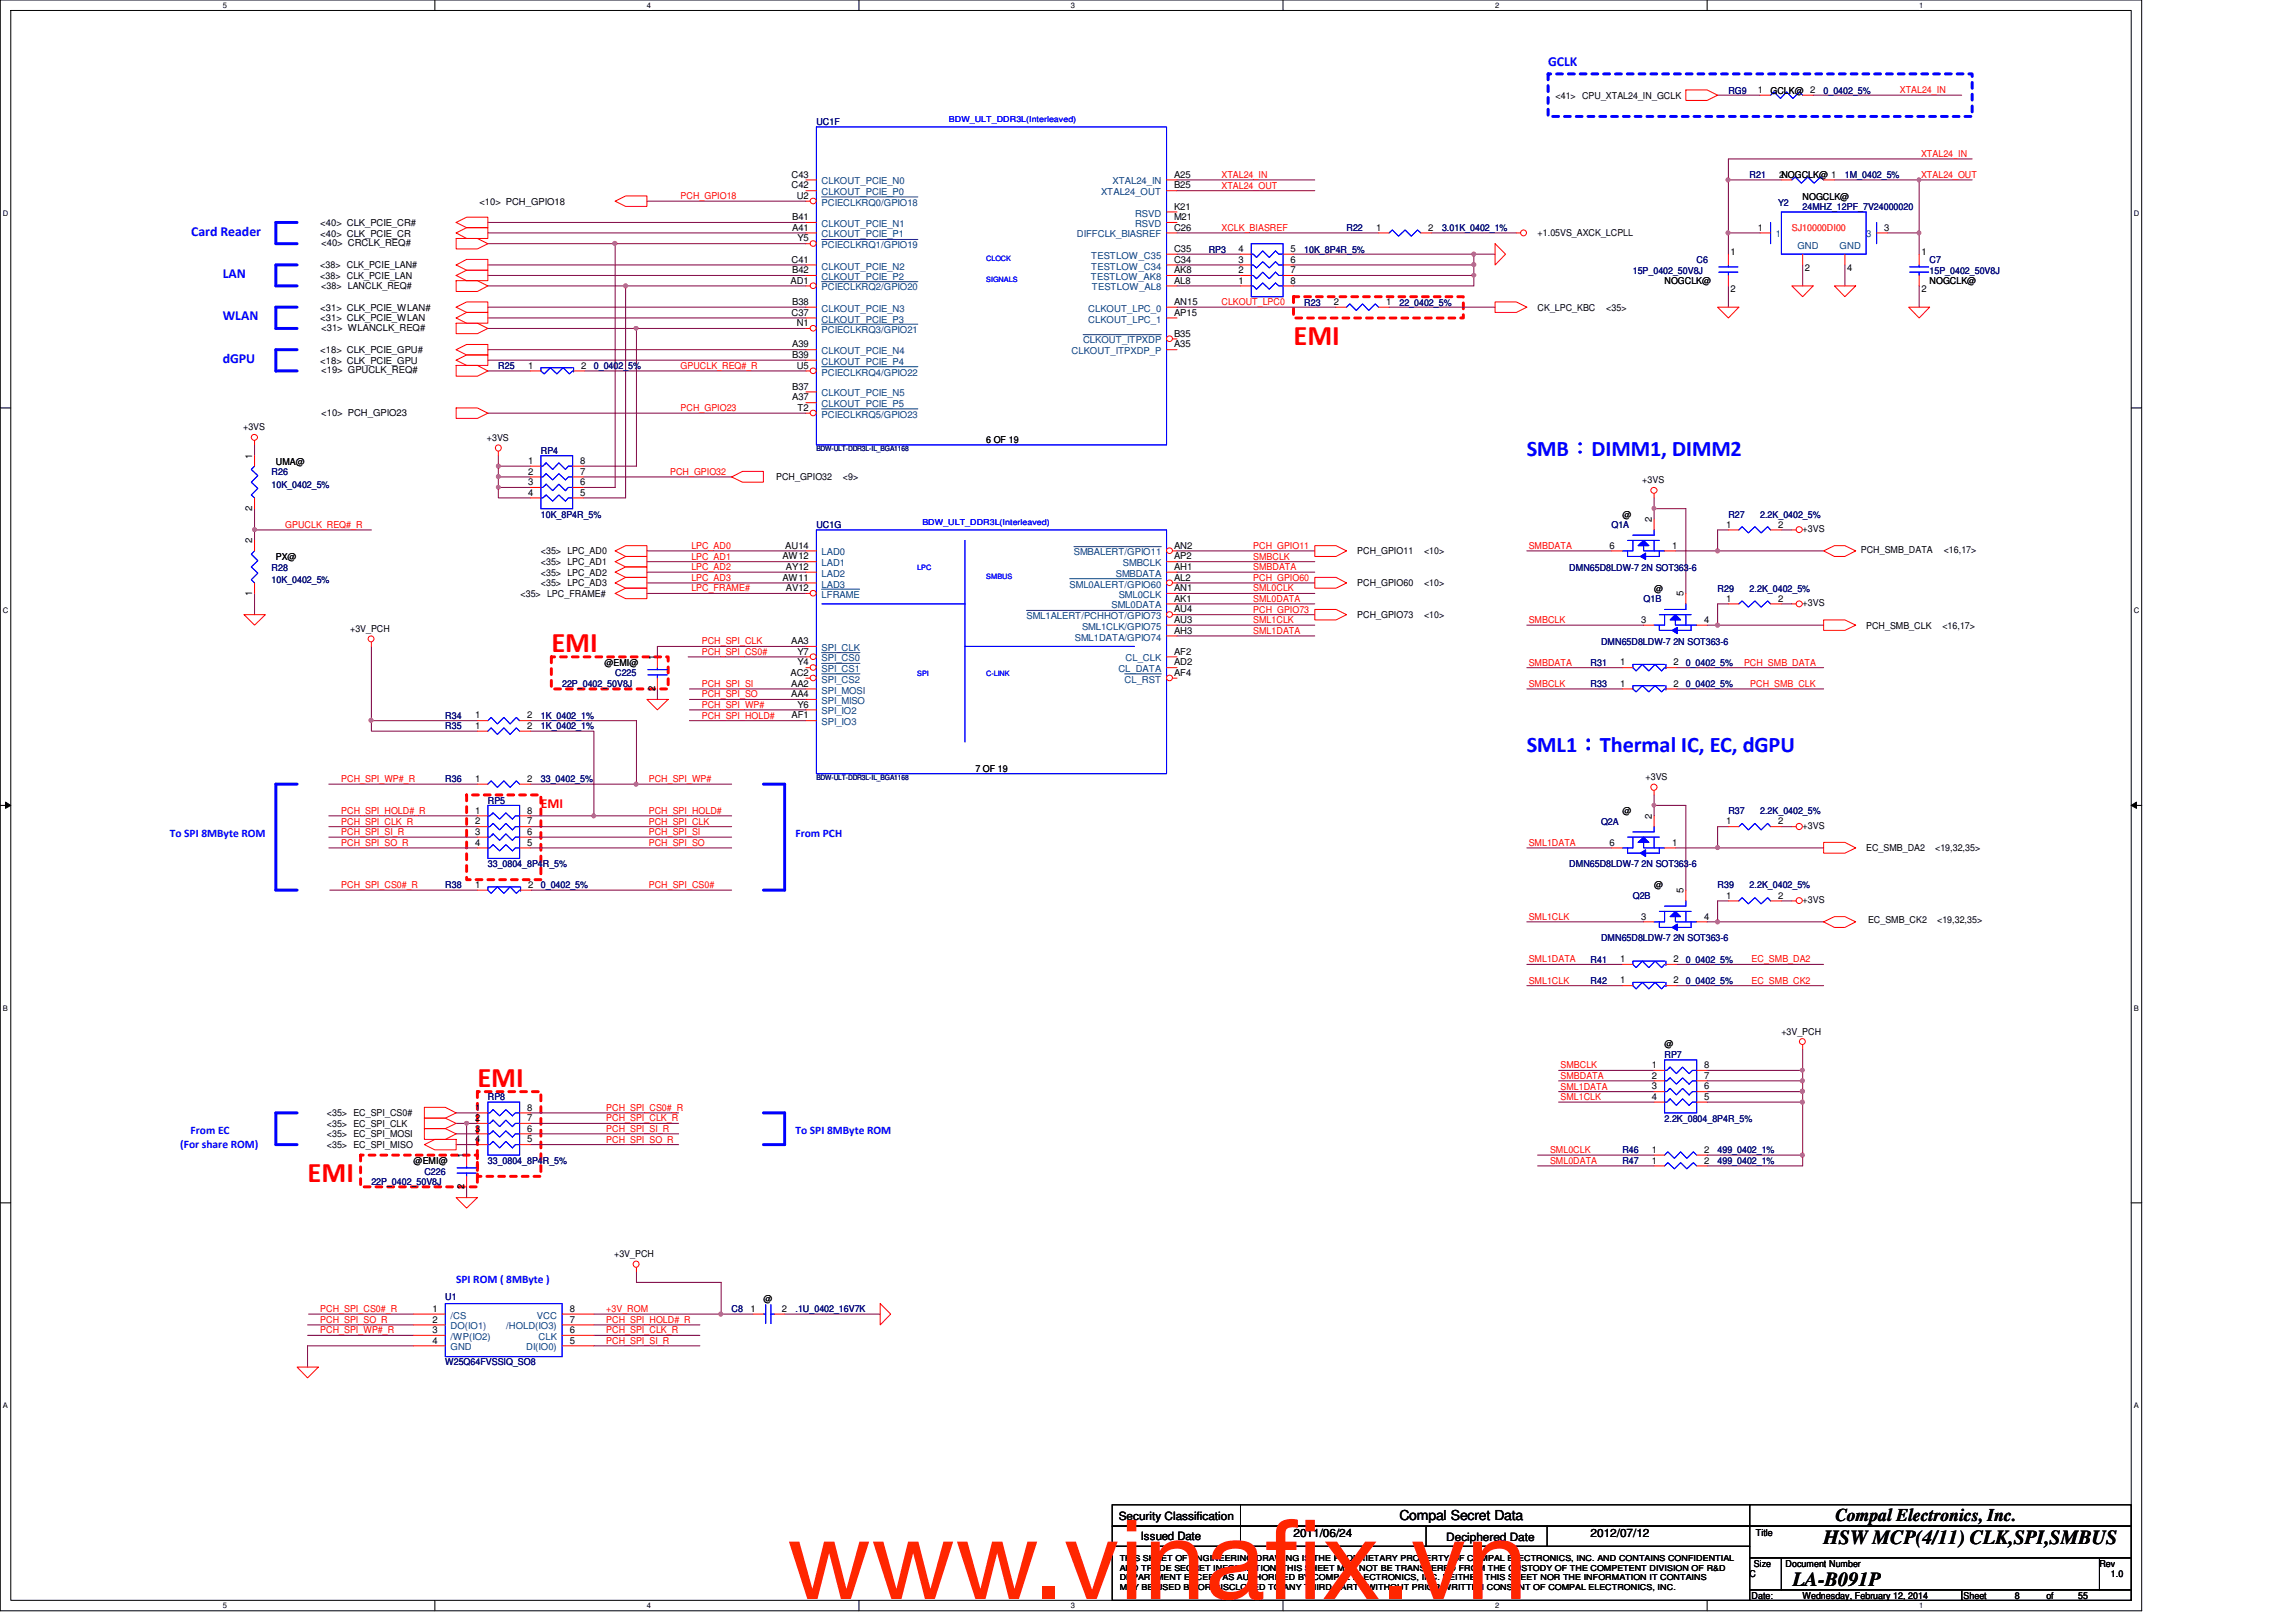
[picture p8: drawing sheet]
<svg xmlns="http://www.w3.org/2000/svg" width="297mm" height="210mm" viewBox="0 0 297 210" stroke-linecap="round" stroke-linejoin="round" font-family="sans-serif">
<defs><g id="words">
<g font-size="14.1" fill="#ff2600">
<text x="101.8" y="206.9">www.vinaf</text>
<text x="163.7" y="206.9">ix.vn</text>
</g>
<g font-size="3.7" fill="#f00">
<text x="167.3" y="44.7">EMI</text>
<text x="71.3" y="84.4">EMI</text>
<text x="61.8" y="140.7">EMI</text>
<text x="39.8" y="153">EMI</text>
</g>
<g font-size="2.9" fill="#00f">
<text x="197.5" y="59">SMB：DIMM1, DIMM2</text>
<text x="197.5" y="97.4">SML1：Thermal IC, EC, dGPU</text>
</g>
<g font-size="2.6">
<text x="235.9" y="199.8">HSW MCP(4/11) CLK,SPI,SMBUS</text>
<text x="231.9" y="205.3">LA-B091P</text>
</g>
<text font-size="2.3" x="237.4" y="196.9">Compal Electronics, Inc.</text>
<g font-size="1.8" fill="#00f">
<text x="200.3" y="8.6">GCLK</text>
<text x="24.7" y="30.5">Card Reader</text>
<text x="28.8" y="36">LAN</text>
<text x="28.8" y="41.4">WLAN</text>
<text x="28.8" y="46.9">dGPU</text>
</g>
<text font-size="1.8" fill="#f00" x="70" y="104.6">EMI</text>
<text font-size="1.8" x="181.1" y="196.8">Compal Secret Data</text>
<g font-size="1.5" fill="#00f">
<text x="22" y="108.4">To SPI 8MByte ROM</text>
<text x="102.9" y="108.4">From PCH</text>
<text x="23.3" y="148.5">(For share ROM)</text>
<text x="24.7" y="146.8">From EC</text>
<text x="102.9" y="146.8">To SPI 8MByte ROM</text>
<text x="59" y="166">SPI ROM ( 8MByte )</text>
</g>
<g font-size="1.5">
<text x="144.7" y="196.6">Security Classification</text>
<text x="147.6" y="199.3">Issued Date</text>
<text x="167.3" y="198.8">2011/06/24</text>
<text x="187.1" y="199.4">Deciphered Date</text>
<text x="205.8" y="198.8">2012/07/12</text>
</g>
<g font-size="1.2" fill="#000080">
<text x="105.6" y="16.2">UC1F</text>
<text x="223.6" y="12.1">RG9</text>
<text x="235.9" y="12.1">0_0402_5%</text>
<text x="226.4" y="23.1">R21</text>
<text x="238.7" y="23.1">1M_0402_5%</text>
<text x="174.2" y="29.9">R22</text>
<text x="186.6" y="29.9">3.01K_0402_1%</text>
<text x="230" y="26.6">Y2</text>
<text x="233.2" y="27.2">24MHZ_12PF_7V24000020</text>
<text x="156.4" y="32.7">RP3</text>
<text x="168.7" y="32.7">10K_8P4R_5%</text>
<text x="211.2" y="35.4">15P_0402_50V8J</text>
<text x="219.5" y="34">C6</text>
<text x="249.6" y="34">C7</text>
<text x="249.6" y="35.4">15P_0402_50V8J</text>
<text x="168.7" y="39.5">R23</text>
<text x="181.1" y="39.5">22_0402_5%</text>
<text x="64.5" y="47.8">R25</text>
<text x="76.8" y="47.8">0_0402_5%</text>
<text x="70" y="58.7">RP4</text>
<text x="35.1" y="61.5">R26</text>
<text x="35.1" y="63.1">10K_0402_5%</text>
<text x="70" y="67">10K_8P4R_5%</text>
<text x="105.6" y="68.3">UC1G</text>
<text x="208.5" y="68.3">Q1A</text>
<text x="223.6" y="67">R27</text>
<text x="227.7" y="67">2.2K_0402_5%</text>
<text x="35.1" y="73.8">R28</text>
<text x="35.1" y="75.5">10K_0402_5%</text>
<text x="203" y="73.8">DMN65D8LDW-7 2N SOT363-6</text>
<text x="212.6" y="77.9">Q1B</text>
<text x="222.2" y="76.6">R29</text>
<text x="226.4" y="76.6">2.2K_0402_5%</text>
<text x="207.1" y="83.4">DMN65D8LDW-7 2N SOT363-6</text>
<text x="72.7" y="88.9">22P_0402_50V8J</text>
<text x="79.6" y="87.5">C225</text>
<text x="205.8" y="86.1">R31</text>
<text x="205.8" y="88.9">R33</text>
<text x="218.1" y="86.1">0_0402_5%</text>
<text x="218.1" y="88.9">0_0402_5%</text>
<text x="57.6" y="93">R34</text>
<text x="57.6" y="94.4">R35</text>
<text x="70" y="93">1K_0402_1%</text>
<text x="70" y="94.4">1K_0402_1%</text>
<text x="57.6" y="101.3">R36</text>
<text x="70" y="101.3">33_0402_5%</text>
<text x="63.1" y="104">RP5</text>
<text x="207.1" y="106.7">Q2A</text>
<text x="223.6" y="105.4">R37</text>
<text x="227.7" y="105.4">2.2K_0402_5%</text>
<text x="63.1" y="112.2">33_0804_8P4R_5%</text>
<text x="203" y="112.2">DMN65D8LDW-7 2N SOT363-6</text>
<text x="57.6" y="115">R38</text>
<text x="70" y="115">0_0402_5%</text>
<text x="211.2" y="116.3">Q2B</text>
<text x="222.2" y="115">R39</text>
<text x="226.4" y="115">2.2K_0402_5%</text>
<text x="205.8" y="124.6">R41</text>
<text x="207.1" y="121.8">DMN65D8LDW-7 2N SOT363-6</text>
<text x="218.1" y="124.6">0_0402_5%</text>
<text x="205.8" y="127.3">R42</text>
<text x="218.1" y="127.3">0_0402_5%</text>
<text x="215.3" y="136.9">RP7</text>
<text x="63.1" y="142.4">RP8</text>
<text x="209.9" y="149.3">R46</text>
<text x="215.3" y="145.2">2.2K_0804_8P4R_5%</text>
<text x="222.2" y="149.3">499_0402_1%</text>
<text x="48" y="153.4">22P_0402_50V8J</text>
<text x="54.9" y="152">C226</text>
<text x="63.1" y="150.6">33_0804_8P4R_5%</text>
<text x="209.9" y="150.6">R47</text>
<text x="222.2" y="150.6">499_0402_1%</text>
<text x="57.6" y="168.2">U1</text>
<text x="94.7" y="169.8">C8</text>
<text x="102.9" y="169.8">.1U_0402_16V7K</text>
<text x="57.6" y="176.7">W25Q64FVSSIQ_SO8</text>
</g>
<g font-size="1.2">
<text x="201.2" y="12.8">&lt;41&gt; CPU_XTAL24_IN_GCLK</text>
<text x="227.4" y="12">1</text>
<text x="229.1" y="12.1">GCLK@ 2</text>
<text x="102.4" y="23">C43</text>
<text x="151.9" y="23">A25</text>
<text x="230.2" y="23">2NOGCLK@ 1</text>
<text x="41.4" y="29.3">&lt;40&gt; CLK_PCIE_CR#</text>
<text x="62" y="26.5">&lt;10&gt; PCH_GPIO18</text>
<text x="102.4" y="24.4">C42</text>
<text x="102.5" y="28.5">B41</text>
<text x="102.5" y="29.8">A41</text>
<text x="103.1" y="25.7">U2</text>
<text x="151.9" y="27.1">K21</text>
<text x="151.9" y="28.5">M21</text>
<text x="151.9" y="24.4">B25</text>
<text x="151.9" y="29.8">C26</text>
<text x="178.1" y="29.8">1</text>
<text x="184.8" y="29.8">2</text>
<text x="227.4" y="29.8">1</text>
<text x="233.2" y="25.8">NOGCLK@</text>
<text x="243.8" y="29.8">3</text>
<text x="41.4" y="30.6">&lt;40&gt; CLK_PCIE_CR</text>
<text x="41.4" y="34.7">&lt;38&gt; CLK_PCIE_LAN#</text>
<text x="41.6" y="31.8">&lt;40&gt; CRCLK_REQ#</text>
<text x="102.4" y="34">C41</text>
<text x="102.5" y="35.3">B42</text>
<text x="103.2" y="31.2">Y5</text>
<text x="151.9" y="32.6">C35</text>
<text x="151.9" y="34">C34</text>
<text x="151.9" y="35.3">AK8</text>
<text x="160.2" y="35.3">2</text>
<text x="160.2" y="34">3</text>
<text x="160.2" y="32.6">4</text>
<text x="167" y="35.3">7</text>
<text x="167" y="34">6</text>
<text x="167" y="32.6">5</text>
<text x="198.9" y="30.5">+1.05VS_AXCK_LCPLL</text>
<text x="223.9" y="33.1">1</text>
<text x="233.5" y="35">2</text>
<text x="239" y="35">4</text>
<text x="248.6" y="33.1">1</text>
<text x="41.4" y="41.6">&lt;31&gt; CLK_PCIE_WLAN</text>
<text x="41.4" y="40.2">&lt;31&gt; CLK_PCIE_WLAN#</text>
<text x="41.4" y="36.1">&lt;38&gt; CLK_PCIE_LAN</text>
<text x="41.6" y="37.3">&lt;38&gt; LANCLK_REQ#</text>
<text x="102.3" y="36.7">AD1</text>
<text x="102.4" y="40.9">C37</text>
<text x="102.5" y="39.5">B38</text>
<text x="151.9" y="36.7">AL8</text>
<text x="151.9" y="39.5">AN15</text>
<text x="151.9" y="40.9">AP15</text>
<text x="160.2" y="36.7">1</text>
<text x="167" y="36.7">8</text>
<text x="172.5" y="39.5">2</text>
<text x="179.3" y="39.5">1</text>
<text x="198.9" y="40.2">CK_LPC_KBC</text>
<text x="207.8" y="40.2">&lt;35&gt;</text>
<text x="215.3" y="36.8">NOGCLK@</text>
<text x="223.9" y="37.8">2</text>
<text x="248.6" y="37.8">2</text>
<text x="249.6" y="36.8">NOGCLK@</text>
<text x="41.4" y="45.7">&lt;18&gt; CLK_PCIE_GPU#</text>
<text x="41.4" y="47.1">&lt;18&gt; CLK_PCIE_GPU</text>
<text x="41.6" y="42.8">&lt;31&gt; WLANCLK_REQ#</text>
<text x="68.3" y="47.7">1</text>
<text x="75.2" y="47.7">2</text>
<text x="102.5" y="46.3">B39</text>
<text x="102.5" y="45">A39</text>
<text x="103.1" y="47.7">U5</text>
<text x="103.1" y="42.2">N1</text>
<text x="151.9" y="43.6">B35</text>
<text x="151.9" y="45">A35</text>
<text x="41.6" y="48.3">&lt;19&gt; GPUCLK_REQ#</text>
<text x="41.6" y="53.8">&lt;10&gt; PCH_GPIO23</text>
<text x="102.5" y="51.8">A37</text>
<text x="102.5" y="50.4">B37</text>
<text x="103.2" y="53.2">T2</text>
<text x="31.5" y="55.7">+3VS</text>
<text x="32.6" y="59.4" transform="rotate(-90 32.6 59.4)">1</text>
<text x="63" y="57.1">+3VS</text>
<text x="127.6" y="57.4">6 OF 19</text>
<text x="35.7" y="60.1">UMA@</text>
<text x="68.3" y="60">1</text>
<text x="68.3" y="61.4">2</text>
<text x="68.3" y="62.8">3</text>
<text x="68.3" y="64.1">4</text>
<text x="75.1" y="60">8</text>
<text x="75.1" y="61.4">7</text>
<text x="75.1" y="62.8">6</text>
<text x="75.1" y="64.1">5</text>
<text x="100.4" y="62.1">PCH_GPIO32</text>
<text x="109" y="62.1">&lt;9&gt;</text>
<text x="212.5" y="62.6">+3VS</text>
<text x="32.6" y="70.3" transform="rotate(-90 32.6 70.3)">2</text>
<text x="32.6" y="66.1" transform="rotate(-90 32.6 66.1)">2</text>
<text x="70" y="71.8">&lt;35&gt; LPC_AD0</text>
<text x="101.6" y="71">AU14</text>
<text x="151.9" y="71">AN2</text>
<text x="175.6" y="71.8">PCH_GPIO11</text>
<text x="184.2" y="71.8">&lt;10&gt;</text>
<text x="208.2" y="71">6</text>
<text x="209.9" y="67">@</text>
<text x="213.7" y="67.6" transform="rotate(-90 213.7 67.6)">2</text>
<text x="216.3" y="71">1</text>
<text x="223.3" y="68.3">1</text>
<text x="230" y="68.3">2</text>
<text x="233.2" y="68.9">+3VS</text>
<text x="240.7" y="71.6">PCH_SMB_DATA</text>
<text x="251.5" y="71.6">&lt;16,17&gt;</text>
<text x="32.6" y="77.1" transform="rotate(-90 32.6 77.1)">1</text>
<text x="35.7" y="72.4">PX@</text>
<text x="67.3" y="77.3">&lt;35&gt; LPC_FRAME#</text>
<text x="70" y="73.2">&lt;35&gt; LPC_AD1</text>
<text x="70" y="74.5">&lt;35&gt; LPC_AD2</text>
<text x="70" y="75.9">&lt;35&gt; LPC_AD3</text>
<text x="101.2" y="75.1">AW11</text>
<text x="101.2" y="72.4">AW12</text>
<text x="101.7" y="73.7">AY12</text>
<text x="101.7" y="76.5">AV12</text>
<text x="151.9" y="75.1">AL2</text>
<text x="151.9" y="77.9">AK1</text>
<text x="151.9" y="73.7">AH1</text>
<text x="151.9" y="76.5">AN1</text>
<text x="151.9" y="72.4">AP2</text>
<text x="175.6" y="75.9">PCH_GPIO60</text>
<text x="184.2" y="75.9">&lt;10&gt;</text>
<text x="214" y="76.6">@</text>
<text x="217.8" y="77.2" transform="rotate(-90 217.8 77.2)">5</text>
<text x="223.3" y="77.9">1</text>
<text x="230" y="77.9">2</text>
<text x="45.3" y="81.8">+3V_PCH</text>
<text x="102.4" y="83.4">AA3</text>
<text x="151.9" y="79.2">AU4</text>
<text x="151.9" y="80.6">AU3</text>
<text x="151.9" y="82">AH3</text>
<text x="175.6" y="80">PCH_GPIO73</text>
<text x="184.2" y="80">&lt;10&gt;</text>
<text x="212.3" y="80.6">3</text>
<text x="220.5" y="80.6">4</text>
<text x="233.2" y="78.5">+3VS</text>
<text x="241.4" y="81.4">PCH_SMB_CLK</text>
<text x="251.3" y="81.4">&lt;16,17&gt;</text>
<text x="78.2" y="86.1">@EMI@</text>
<text x="84.7" y="89.4" transform="rotate(-90 84.7 89.4)">2</text>
<text x="84.7" y="85.4" transform="rotate(-90 84.7 85.4)">1</text>
<text x="102.3" y="87.5">AC2</text>
<text x="102.4" y="88.9">AA2</text>
<text x="103.2" y="86.1">Y4</text>
<text x="103.2" y="84.7">Y7</text>
<text x="151.9" y="87.5">AF4</text>
<text x="151.9" y="84.7">AF2</text>
<text x="151.9" y="86.1">AD2</text>
<text x="209.6" y="86.1">1</text>
<text x="209.6" y="88.9">1</text>
<text x="216.5" y="86.1">2</text>
<text x="216.5" y="88.9">2</text>
<text x="61.5" y="93">1</text>
<text x="61.5" y="94.3">1</text>
<text x="68.2" y="93">2</text>
<text x="68.2" y="94.3">2</text>
<text x="102.4" y="90.2">AA4</text>
<text x="102.4" y="93">AF1</text>
<text x="103.2" y="91.6">Y6</text>
<text x="61.5" y="101.2">1</text>
<text x="68.2" y="101.2">2</text>
<text x="126.2" y="99.9">7 OF 19</text>
<text x="212.9" y="101">+3VS</text>
<text x="61.5" y="105.3">1</text>
<text x="61.5" y="106.7">2</text>
<text x="68.2" y="105.3">8</text>
<text x="68.2" y="106.7">7</text>
<text x="209.9" y="105.4">@</text>
<text x="213.7" y="106" transform="rotate(-90 213.7 106)">2</text>
<text x="223.3" y="106.7">1</text>
<text x="230" y="106.7">2</text>
<text x="233.2" y="107.3">+3VS</text>
<text x="61.5" y="108">3</text>
<text x="61.5" y="109.4">4</text>
<text x="68.2" y="108">6</text>
<text x="68.2" y="109.4">5</text>
<text x="208.2" y="109.4">6</text>
<text x="216.3" y="109.4">1</text>
<text x="241.4" y="110.2">EC_SMB_DA2</text>
<text x="250.4" y="110.2">&lt;19,32,35&gt;</text>
<text x="61.5" y="114.9">1</text>
<text x="68.3" y="114.9">2</text>
<text x="212.3" y="119">3</text>
<text x="214" y="115">@</text>
<text x="217.8" y="115.6" transform="rotate(-90 217.8 115.6)">5</text>
<text x="220.5" y="119">4</text>
<text x="223.3" y="116.3">1</text>
<text x="230" y="116.3">2</text>
<text x="233.2" y="116.9">+3VS</text>
<text x="241.7" y="119.5">EC_SMB_CK2</text>
<text x="250.6" y="119.5">&lt;19,32,35&gt;</text>
<text x="209.6" y="124.5">1</text>
<text x="216.5" y="124.5">2</text>
<text x="209.6" y="127.3">1</text>
<text x="216.5" y="127.3">2</text>
<text x="215.3" y="135.6">@</text>
<text x="230.5" y="133.9">+3V_PCH</text>
<text x="61.5" y="143.7">1</text>
<text x="68.2" y="143.7">8</text>
<text x="213.7" y="138.2">1</text>
<text x="213.7" y="139.6">2</text>
<text x="213.7" y="141">3</text>
<text x="213.7" y="142.3">4</text>
<text x="220.5" y="138.2">8</text>
<text x="220.5" y="139.6">7</text>
<text x="220.5" y="141">6</text>
<text x="220.5" y="142.3">5</text>
<text x="42.3" y="144.4">&lt;35&gt; EC_SPI_CS0#</text>
<text x="42.3" y="145.8">&lt;35&gt; EC_SPI_CLK</text>
<text x="42.3" y="147.2">&lt;35&gt; EC_SPI_MOSI</text>
<text x="42.3" y="148.6">&lt;35&gt; EC_SPI_MISO</text>
<text x="60.1" y="149.9" transform="rotate(-90 60.1 149.9)">1</text>
<text x="61.5" y="145.1">2</text>
<text x="61.5" y="146.4">3</text>
<text x="61.5" y="147.8">4</text>
<text x="68.2" y="145.1">7</text>
<text x="68.2" y="146.4">6</text>
<text x="68.2" y="147.8">5</text>
<text x="213.7" y="149.2">1</text>
<text x="220.5" y="149.2">2</text>
<text x="53.5" y="150.6">@EMI@</text>
<text x="60.1" y="153.9" transform="rotate(-90 60.1 153.9)">2</text>
<text x="213.7" y="150.6">1</text>
<text x="220.5" y="150.6">2</text>
<text x="79.5" y="162.7">+3V_PCH</text>
<text x="56" y="173.9">4</text>
<text x="56" y="171.2">2</text>
<text x="56" y="172.5">3</text>
<text x="56" y="169.8">1</text>
<text x="73.7" y="169.8">8</text>
<text x="73.7" y="173.9">5</text>
<text x="73.7" y="172.5">6</text>
<text x="73.7" y="171.2">7</text>
<text x="97.1" y="169.8">1</text>
<text x="98.8" y="168.4">@</text>
<text x="101.1" y="169.8">2</text>
<text x="226.9" y="202.7">Size</text>
<text x="227.2" y="198.8">Title</text>
<text x="231" y="202.7">Document Number</text>
<text x="271.6" y="202.7">Rev</text>
<text x="226.4" y="204.1">C</text>
<text x="226.6" y="206.9">Date:</text>
<text x="233.2" y="206.9">Wednesday, February 12, 2014</text>
<text x="254" y="206.9">Sheet</text>
<text x="260.6" y="206.9">8</text>
<text x="264.7" y="206.9">of</text>
<text x="268.9" y="206.9">55</text>
<text x="273.1" y="204.1">1.0</text>
</g>
<g font-size="1.2" fill="#f00">
<text x="245.8" y="12.1">XTAL24_IN</text>
<text x="158" y="23">XTAL24_IN</text>
<text x="248.5" y="23">XTAL24_OUT</text>
<text x="248.5" y="20.3">XTAL24_IN</text>
<text x="88.1" y="25.8">PCH_GPIO18</text>
<text x="158" y="24.4">XTAL24_OUT</text>
<text x="158" y="29.9">XCLK_BIASREF</text>
<text x="158" y="39.5">CLKOUT_LPC0</text>
<text x="88.1" y="47.8">GPUCLK_REQ#_R</text>
<text x="88.1" y="53.2">PCH_GPIO23</text>
<text x="86.7" y="61.5">PCH_GPIO32</text>
<text x="36.9" y="68.3">GPUCLK_REQ#_R</text>
<text x="89.4" y="71">LPC_AD0</text>
<text x="162.1" y="71">PCH_GPIO11</text>
<text x="197.8" y="71">SMBDATA</text>
<text x="89.4" y="73.8">LPC_AD2</text>
<text x="89.4" y="76.5">LPC_FRAME#</text>
<text x="89.4" y="75.2">LPC_AD3</text>
<text x="89.4" y="72.4">LPC_AD1</text>
<text x="162.1" y="76.5">SML0CLK</text>
<text x="162.1" y="77.9">SML0DATA</text>
<text x="162.1" y="75.2">PCH_GPIO60</text>
<text x="162.1" y="72.4">SMBCLK</text>
<text x="162.1" y="73.8">SMBDATA</text>
<text x="90.8" y="83.4">PCH_SPI_CLK</text>
<text x="162.1" y="79.3">PCH_GPIO73</text>
<text x="162.1" y="80.6">SML1CLK</text>
<text x="162.1" y="82">SML1DATA</text>
<text x="197.8" y="80.6">SMBCLK</text>
<text x="90.8" y="84.8">PCH_SPI_CS0#</text>
<text x="90.8" y="88.9">PCH_SPI_SI</text>
<text x="197.8" y="86.1">SMBDATA</text>
<text x="197.8" y="88.9">SMBCLK</text>
<text x="225.6" y="86.1">PCH_SMB_DATA</text>
<text x="226.4" y="88.9">PCH_SMB_CLK</text>
<text x="90.8" y="91.6">PCH_SPI_WP#</text>
<text x="90.8" y="93">PCH_SPI_HOLD#</text>
<text x="90.8" y="90.3">PCH_SPI_SO</text>
<text x="44.2" y="101.2">PCH_SPI_WP#_R</text>
<text x="83.9" y="101.2">PCH_SPI_WP#</text>
<text x="44.2" y="106.7">PCH_SPI_CLK_R</text>
<text x="44.2" y="105.3">PCH_SPI_HOLD#_R</text>
<text x="83.9" y="105.3">PCH_SPI_HOLD#</text>
<text x="83.9" y="106.7">PCH_SPI_CLK</text>
<text x="44.2" y="109.5">PCH_SPI_SO_R</text>
<text x="44.2" y="108.1">PCH_SPI_SI_R</text>
<text x="83.9" y="108.1">PCH_SPI_SI</text>
<text x="83.9" y="109.5">PCH_SPI_SO</text>
<text x="197.8" y="109.5">SML1DATA</text>
<text x="44.2" y="114.9">PCH_SPI_CS0#_R</text>
<text x="83.9" y="114.9">PCH_SPI_CS0#</text>
<text x="197.8" y="119">SML1CLK</text>
<text x="197.8" y="124.5">SML1DATA</text>
<text x="226.6" y="124.5">EC_SMB_DA2</text>
<text x="197.8" y="127.3">SML1CLK</text>
<text x="226.6" y="127.3">EC_SMB_CK2</text>
<text x="78.4" y="143.8">PCH_SPI_CS0#_R</text>
<text x="201.9" y="138.3">SMBCLK</text>
<text x="201.9" y="139.6">SMBDATA</text>
<text x="201.9" y="141">SML1DATA</text>
<text x="201.9" y="142.4">SML1CLK</text>
<text x="78.4" y="145.1">PCH_SPI_CLK_R</text>
<text x="78.4" y="146.5">PCH_SPI_SI_R</text>
<text x="78.4" y="147.9">PCH_SPI_SO_R</text>
<text x="200.5" y="149.2">SML0CLK</text>
<text x="200.5" y="150.6">SML0DATA</text>
<text x="41.4" y="169.8">PCH_SPI_CS0#_R</text>
<text x="41.4" y="171.2">PCH_SPI_SO_R</text>
<text x="41.4" y="172.6">PCH_SPI_WP#_R</text>
<text x="78.4" y="172.6">PCH_SPI_CLK_R</text>
<text x="78.4" y="173.9">PCH_SPI_SI_R</text>
<text x="78.4" y="171.2">PCH_SPI_HOLD#_R</text>
<text x="78.4" y="169.8">+3V_ROM</text>
</g>
<g font-size="1.2" fill="#004080">
<text x="106.3" y="23.9">CLKOUT_PCIE_N0</text>
<text x="143.9" y="23.9">XTAL24_IN</text>
<text x="106.3" y="29.4">CLKOUT_PCIE_N1</text>
<text x="106.3" y="26.6">PCIECLKRQ0/GPIO18</text>
<text x="106.3" y="25.3">CLKOUT_PCIE_P0</text>
<text x="142.4" y="25.3">XTAL24_OUT</text>
<text x="146.9" y="28">RSVD</text>
<text x="146.9" y="29.4">RSVD</text>
<text x="106.3" y="30.7">CLKOUT_PCIE_P1</text>
<text x="106.3" y="32.1">PCIECLKRQ1/GPIO19</text>
<text x="106.3" y="34.9">CLKOUT_PCIE_N2</text>
<text x="139.3" y="30.7">DIFFCLK_BIASREF</text>
<text x="141.2" y="33.5">TESTLOW_C35</text>
<text x="141.2" y="34.9">TESTLOW_C34</text>
<text x="229.7" y="30.7">1</text>
<text x="232.5" y="32.2">GND</text>
<text x="238" y="32.2">GND</text>
<text x="241.4" y="30.7">3</text>
<text x="106.3" y="41.7">CLKOUT_PCIE_P3</text>
<text x="106.3" y="40.3">CLKOUT_PCIE_N3</text>
<text x="106.3" y="37.6">PCIECLKRQ2/GPIO20</text>
<text x="106.3" y="36.2">CLKOUT_PCIE_P2</text>
<text x="140.8" y="40.3">CLKOUT_LPC_0</text>
<text x="140.8" y="41.7">CLKOUT_LPC_1</text>
<text x="141.1" y="36.2">TESTLOW_AK8</text>
<text x="141.3" y="37.6">TESTLOW_AL8</text>
<text x="106.3" y="47.2">CLKOUT_PCIE_P4</text>
<text x="106.3" y="45.8">CLKOUT_PCIE_N4</text>
<text x="106.3" y="43.1">PCIECLKRQ3/GPIO21</text>
<text x="138.6" y="45.8">CLKOUT_ITPXDP_P</text>
<text x="140.1" y="44.5">CLKOUT_ITPXDP</text>
<text x="106.3" y="48.6">PCIECLKRQ4/GPIO22</text>
<text x="106.3" y="52.7">CLKOUT_PCIE_P5</text>
<text x="106.3" y="51.3">CLKOUT_PCIE_N5</text>
<text x="106.3" y="54.1">PCIECLKRQ5/GPIO23</text>
<text x="106.3" y="71.9">LAD0</text>
<text x="138.9" y="71.9">SMBALERT/GPIO11</text>
<text x="106.3" y="77.4">LFRAME</text>
<text x="106.3" y="76">LAD3</text>
<text x="106.3" y="74.6">LAD2</text>
<text x="106.3" y="73.3">LAD1</text>
<text x="138.4" y="76">SML0ALERT/GPIO60</text>
<text x="144.4" y="74.6">SMBDATA</text>
<text x="144.7" y="77.4">SML0CLK</text>
<text x="145.3" y="73.3">SMBCLK</text>
<text x="132.8" y="80.1">SML1ALERT/PCHHOT/GPIO73</text>
<text x="139.1" y="82.9">SML1DATA/GPIO74</text>
<text x="140" y="81.5">SML1CLK/GPIO75</text>
<text x="143.8" y="78.7">SML0DATA</text>
<text x="106.3" y="89.7">SPI_MOSI</text>
<text x="106.3" y="88.3">SPI_CS2</text>
<text x="106.3" y="87">SPI_CS1</text>
<text x="106.3" y="84.2">SPI_CLK</text>
<text x="106.3" y="85.6">SPI_CS0</text>
<text x="144.7" y="87">CL_DATA</text>
<text x="145.5" y="88.3">CL_RST</text>
<text x="145.6" y="85.6">CL_CLK</text>
<text x="106.3" y="93.9">SPI_IO3</text>
<text x="106.3" y="92.5">SPI_IO2</text>
<text x="106.3" y="91.1">SPI_MISO</text>
<text x="58.3" y="172">DO(IO1)</text>
<text x="58.3" y="173.4">/WP(IO2)</text>
<text x="58.3" y="170.6">/CS</text>
<text x="65.5" y="172">/HOLD(IO3)</text>
<text x="69.5" y="170.6">VCC</text>
<text x="69.7" y="173.4">CLK</text>
<text x="58.3" y="174.8">GND</text>
<text x="68.1" y="174.8">DI(IO0)</text>
</g>
<text font-size="1.2" fill="#ff8000" x="231.8" y="29.9">SJ10000DI00</text>
<g font-size="1.1" fill="#00f">
<text x="122.8" y="15.8">BDW_ULT_DDR3L(Interleaved)</text>
<text x="119.3" y="67.9">BDW_ULT_DDR3L(Interleaved)</text>
</g>
<g font-size="1.1">
<text x="144.9" y="202">THIS SHEET OF ENGINEERING DRAWING IS THE PROPRIETARY PROPERTY OF COMPAL ELECTRONICS, INC. AND CONTAINS CONFIDENTIAL</text>
<text x="144.9" y="203.2">AND TRADE SECRET INFORMATION. THIS SHEET MAY NOT BE TRANSFERED FROM THE CUSTODY OF THE COMPETENT DIVISION OF R&amp;D</text>
<text x="144.9" y="204.5">DEPARTMENT EXCEPT AS AUTHORIZED BY COMPAL ELECTRONICS, INC. NEITHER THIS SHEET NOR THE INFORMATION IT CONTAINS</text>
<text x="144.9" y="205.7">MAY BE USED BY OR DISCLOSED TO ANY THIRD PARTY WITHOUT PRIOR WRITTEN CONSENT OF COMPAL ELECTRONICS, INC.</text>
</g>
<g font-size="1">
<text x="28.8" y="1">5</text>
<text x="83.7" y="1">4</text>
<text x="138.6" y="1">3</text>
<text x="193.4" y="1">2</text>
<text x="248.3" y="1">1</text>
<text x=".4" y="27.9">D</text>
<text x="276.1" y="27.9">D</text>
<text x=".4" y="79.4">C</text>
<text x="276.1" y="79.4">C</text>
<text x=".4" y="130.8">B</text>
<text x="276.1" y="130.8">B</text>
<text x=".4" y="182.2">A</text>
<text x="276.1" y="182.2">A</text>
<text x="28.8" y="208.1">5</text>
<text x="83.7" y="208.1">4</text>
<text x="138.6" y="208.1">3</text>
<text x="193.4" y="208.1">2</text>
<text x="248.3" y="208.1">1</text>
</g>
<g font-size=".9" fill="#00f">
<text x="127.6" y="33.7">CLOCK</text>
<text x="127.6" y="36.5">SIGNALS</text>
<text x="118.7" y="73.8">LPC</text>
<text x="127.6" y="74.9">SMBUS</text>
<text x="118.7" y="87.5">SPI</text>
<text x="127.6" y="87.5">C-LINK</text>
</g>
<g font-size=".9" fill="#000080">
<text x="105.6" y="58.4">BDW-ULT-DDR3L-IL_BGA1168</text>
<text x="105.6" y="101">BDW-ULT-DDR3L-IL_BGA1168</text>
</g>
</g></defs>
<path d="M0 0h277.1v208.5h-277.1zM1.4 1.4h274.3v205.7h-274.3z" fill="none" stroke="#000" stroke-width=".13"/>
<g fill="#fff">
<path d="M28.8 .1h.6v1.1h-.6z"/>
<path d="M28.8 207.2h.6v1.1h-.6z"/>
</g>
<path d="M56.3 0v1.4M56.3 207.1v1.4" fill="none" stroke="#000" stroke-width=".13"/>
<g fill="#fff">
<path d="M83.7 .1h.5v1.1h-.5z"/>
<path d="M83.7 207.2h.5v1.1h-.5z"/>
</g>
<path d="M111.1 0v1.4M111.1 207.1v1.4" fill="none" stroke="#000" stroke-width=".13"/>
<g fill="#fff">
<path d="M138.6 .1h.5v1.1h-.5z"/>
<path d="M138.6 207.2h.5v1.1h-.5z"/>
</g>
<path d="M166 0v1.4M166 207.1v1.4" fill="none" stroke="#000" stroke-width=".13"/>
<g fill="#fff">
<path d="M193.4 .1h.6v1.1h-.6z"/>
<path d="M193.4 207.2h.6v1.1h-.6z"/>
</g>
<path d="M220.9 0v1.4M220.9 207.1v1.4" fill="none" stroke="#000" stroke-width=".13"/>
<g fill="#fff">
<path d="M248.3 .1h.5v1.1h-.5z"/>
<path d="M248.3 207.2h.5v1.1h-.5z"/>
<path d="M.4 27.1h.7v1.1h-.7z"/>
<path d="M276.1 27.1h.7v1.1h-.7z"/>
<path d="M.4 78.5h.7v1.1h-.7z"/>
<path d="M276.1 78.5h.7v1.1h-.7z"/>
</g>
<path d="M0 52.8h1.4M275.7 52.8h1.4" fill="none" stroke="#000" stroke-width=".13"/>
<g fill="#fff">
<path d="M.4 129.9h.6v1.1h-.6z"/>
<path d="M276.1 129.9h.6v1.1h-.6z"/>
</g>
<path d="M0 104.2h1.4M.7 103.8l.7 .4-.7 .4zM275.7 104.2l.7-.4v.8zM275.7 104.2h1.4" fill="none" stroke="#000" stroke-width=".13"/>
<path d="M.7 103.8l.7 .4-.7 .4zM275.7 104.2l.7-.4v.8z" fill="#000"/>
<g fill="#fff">
<path d="M.4 181.4h.6v1.1h-.6z"/>
<path d="M276.1 181.4h.6v1.1h-.6z"/>
</g>
<path d="M0 155.7h1.4M275.7 155.7h1.4" fill="none" stroke="#000" stroke-width=".13"/>
<path d="M38.4 28.8h-2.7v2.7h2.7M38.4 39.8h-2.7v2.7h2.7M38.4 34.3h-2.7v2.7h2.7M38.4 45.3h-2.7v2.7h2.7M38.4 101.5h-2.7v13.7h2.7M98.8 101.5h2.7v13.7h-2.7M38.4 144h-2.7v4.1h2.7M98.8 144h2.7v4.1h-2.7" fill="none" stroke="#00f" stroke-width=".38"/>
<path d="M200.3 9.6h54.8v5.5h-54.8z" fill="none" stroke="#00f" stroke-width=".38" stroke-dasharray=".8 .8"/>
<path d="M167.3 38.4h22v2.7h-22zM71.3 85h15.1v4.2h-15.1zM60.4 102.9h9.6v10.9h-9.6zM46.6 149.5h15.2v4.1h-15.2zM61.8 141.3h8.2v10.9h-8.2z" fill="none" stroke="#f00" stroke-width=".38" stroke-dasharray=".8 .8"/>
<path d="M237.3 23.3h11M248.3 30.1v2.8" fill="none" stroke="#800040" stroke-width=".13"/>
<path d="M248.1 30l.1-.1 .3 .1-.1 .3-.2 .1-.1-.1z" fill-rule="evenodd" fill="#f0f"/>
<path d="M248.1 30l.1-.1 .3 .1-.1 .3-.2 .1-.1-.1z" fill="none" stroke="#f0f" stroke-width=".13"/>
<path d="M223.6 37v2.8M248.3 37v2.8M248.3 23.3h6.8" fill="none" stroke="#800040" stroke-width=".13"/>
<path d="M248.1 23.1l.1-.1 .3 .1-.1 .4h-.2h-.1z" fill-rule="evenodd" fill="#f0f"/>
<path d="M248.1 23.1l.1-.1 .3 .1-.1 .4h-.2h-.1z" fill="none" stroke="#f0f" stroke-width=".13"/>
<path d="M223.6 23.3h6.9" fill="none" stroke="#800040" stroke-width=".13"/>
<circle cx="223.6" cy="23.3" r=".26" fill="#f0f"/>
<circle cx="223.6" cy="23.3" r=".26" fill="none" stroke="#f0f" stroke-width=".13"/>
<g fill="none" stroke="#800040" stroke-width=".13">
<path d="M152.3 32.9h8.2M152.3 34.3h8.2M152.3 35.6h8.2M152.3 37h8.2M152.3 23.3h17.8M152.3 24.7h17.8M152.3 30.1h26.1M185.2 30.1h11M248.3 23.3v6.8h-4.1M255.1 20.6h-31.5v12.3M83.7 74h20.6M83.7 76.8h20.6"/>
<path d="M83.7 71.3h20.6M83.7 75.4h20.6M83.7 72.7h20.6M152.3 76.8h17.8M152.3 78.1h17.8M152.3 79.5h17.8M152.3 75.4h17.8M152.3 72.7h17.8M152.3 74h17.8M152.3 71.3h17.8M152.3 80.9h17.8M152.3 82.3h17.8"/>
<path d="M201.6 138.5h12.4M201.6 139.9h12.4M233.2 138.5v1.4M201.6 141.3h12.4M201.6 142.6h12.4M220.9 141.3h12.3"/>
</g>
<circle cx="233.2" cy="141.2" r=".26" fill="#f0f"/>
<circle cx="233.2" cy="141.2" r=".26" fill="none" stroke="#f0f" stroke-width=".13"/>
<path d="M220.9 139.9h12.3" fill="none" stroke="#800040" stroke-width=".13"/>
<circle cx="233.2" cy="139.9" r=".26" fill="#f0f"/>
<circle cx="233.2" cy="139.9" r=".26" fill="none" stroke="#f0f" stroke-width=".13"/>
<path d="M220.9 138.5h12.3M220.9 142.6h12.3" fill="none" stroke="#800040" stroke-width=".13"/>
<circle cx="233.2" cy="138.5" r=".25" fill="#f0f"/>
<circle cx="233.2" cy="138.5" r=".25" fill="none" stroke="#f0f" stroke-width=".13"/>
<path d="M218.1 65.8h-4.1v1.4M222.2 78.1h1.4M233.2 141.3v1.3" fill="none" stroke="#800040" stroke-width=".13"/>
<path d="M213.8 65.6l.2-.1 .2 .1-.1 .4h-.1h-.2z" fill-rule="evenodd" fill="#f0f"/>
<path d="M213.8 65.6l.2-.1 .2 .1-.1 .4h-.1h-.2z" fill="none" stroke="#f0f" stroke-width=".13"/>
<path d="M197.5 71.3h11M214 64.4v1.4M218.1 65.8v11M222.2 80.9h13.7" fill="none" stroke="#800040" stroke-width=".13"/>
<circle cx="222.2" cy="80.9" r=".26" fill="#f0f"/>
<circle cx="222.2" cy="80.9" r=".26" fill="none" stroke="#f0f" stroke-width=".13"/>
<path d="M222.2 71.3h13.7" fill="none" stroke="#800040" stroke-width=".13"/>
<circle cx="222.2" cy="71.3" r=".26" fill="#f0f"/>
<circle cx="222.2" cy="71.3" r=".26" fill="none" stroke="#f0f" stroke-width=".13"/>
<path d="M152.3 39.8h20.5M190.7 35.6v1.4h-23.4M222.2 78.1v2.8h-1.3M223.6 68.6h-1.4v2.7h-5.5M230.5 68.6h1.3M197.5 80.9h15.1" fill="none" stroke="#800040" stroke-width=".13"/>
<circle cx="190.7" cy="35.6" r=".25" fill="#f0f"/>
<circle cx="190.7" cy="35.6" r=".25" fill="none" stroke="#f0f" stroke-width=".13"/>
<path d="M190.7 32.9h2.7" fill="none" stroke="#800040" stroke-width=".13"/>
<circle cx="190.7" cy="32.9" r=".26" fill="#f0f"/>
<circle cx="190.7" cy="32.9" r=".26" fill="none" stroke="#f0f" stroke-width=".13"/>
<path d="M167.3 34.3h23.4" fill="none" stroke="#800040" stroke-width=".13"/>
<circle cx="190.7" cy="34.2" r=".26" fill="#f0f"/>
<circle cx="190.7" cy="34.2" r=".26" fill="none" stroke="#f0f" stroke-width=".13"/>
<path d="M167.3 35.6h23.4M223.6 30.1h4.1" fill="none" stroke="#800040" stroke-width=".13"/>
<circle cx="223.6" cy="30.1" r=".26" fill="#f0f"/>
<circle cx="223.6" cy="30.1" r=".26" fill="none" stroke="#f0f" stroke-width=".13"/>
<path d="M233.2 34.3v2.7M238.7 34.3v2.7M233.2 139.9v1.4" fill="none" stroke="#800040" stroke-width=".13"/>
<circle cx="233.2" cy="141.2" r=".26" fill="#f0f"/>
<circle cx="233.2" cy="141.2" r=".26" fill="none" stroke="#f0f" stroke-width=".13"/>
<path d="M83.7 26h20.6M167.3 32.9h23.4v2.7M63.1 45.3h41.2M63.1 46.6h41.2M64.5 59v1.3h4.1M75.6 48h28.7M230.5 78.1h1.3" fill="none" stroke="#800040" stroke-width=".13"/>
<circle cx="64.5" cy="60.3" r=".26" fill="#f0f"/>
<circle cx="64.5" cy="60.3" r=".26" fill="none" stroke="#f0f" stroke-width=".13"/>
<path d="M64.5 61.7v1.4" fill="none" stroke="#800040" stroke-width=".13"/>
<circle cx="64.5" cy="61.7" r=".26" fill="#f0f"/>
<circle cx="64.5" cy="61.7" r=".26" fill="none" stroke="#f0f" stroke-width=".13"/>
<path d="M64.5 61.7h4.1M64.5 63.1h4.1" fill="none" stroke="#800040" stroke-width=".13"/>
<circle cx="64.5" cy="63" r=".25" fill="#f0f"/>
<circle cx="64.5" cy="63" r=".25" fill="none" stroke="#f0f" stroke-width=".13"/>
<path d="M79.6 31.5v31.6M64.5 63.1v1.3h4.1M64.5 60.3v1.4" fill="none" stroke="#800040" stroke-width=".13"/>
<circle cx="79.5" cy="31.5" r=".26" fill="#f0f"/>
<circle cx="79.5" cy="31.5" r=".26" fill="none" stroke="#f0f" stroke-width=".13"/>
<path d="M82.3 42.5v17.8" fill="none" stroke="#800040" stroke-width=".13"/>
<circle cx="82.3" cy="42.5" r=".25" fill="#f0f"/>
<circle cx="82.3" cy="42.5" r=".25" fill="none" stroke="#f0f" stroke-width=".13"/>
<path d="M214 104.2h4.1" fill="none" stroke="#800040" stroke-width=".13"/>
<path d="M213.8 104h.3l.1 .2-.1 .2h-.1h-.2z" fill-rule="evenodd" fill="#f0f"/>
<path d="M213.8 104h.3l.1 .2-.1 .2h-.1h-.2z" fill="none" stroke="#f0f" stroke-width=".13"/>
<path d="M179.7 39.8h13.7M197.5 119.3h15.1M197.5 109.7h11M214 102.9v2.7M218.1 104.2v11M222.2 109.7h13.7" fill="none" stroke="#800040" stroke-width=".13"/>
<circle cx="222.2" cy="109.7" r=".26" fill="#f0f"/>
<circle cx="222.2" cy="109.7" r=".26" fill="none" stroke="#f0f" stroke-width=".13"/>
<path d="M222.2 119.3h13.7" fill="none" stroke="#800040" stroke-width=".13"/>
<circle cx="222.2" cy="119.3" r=".26" fill="#f0f"/>
<circle cx="222.2" cy="119.3" r=".26" fill="none" stroke="#f0f" stroke-width=".13"/>
<path d="M32.9 68.6h15.1" fill="none" stroke="#800040" stroke-width=".13"/>
<circle cx="32.9" cy="68.5" r=".26" fill="#f0f"/>
<circle cx="32.9" cy="68.5" r=".26" fill="none" stroke="#f0f" stroke-width=".13"/>
<path d="M32.9 57.6v1.4M63.1 48h5.5M32.9 65.8v4.1M32.9 76.8v2.7M89 85h15.3M76.8 105.6h17.9M76.8 172.8h13.7" fill="none" stroke="#800040" stroke-width=".13"/>
<path d="M76.6 105.4l.2-.1 .2 .1v.4h-.2h-.2z" fill-rule="evenodd" fill="#f0f"/>
<path d="M76.6 105.4l.2-.1 .2 .1v.4h-.2h-.2z" fill="none" stroke="#f0f" stroke-width=".13"/>
<g fill="none" stroke="#800040" stroke-width=".13">
<path d="M89.2 91.9h15.1M89.2 93.3h15.1M42.5 109.7h19.3M42.5 108.3h19.3M42.5 107h19.3M42.7 115.2h19.1M68.7 115.2h26M39.8 171.5h13.7M39.8 172.8h13.7M39.9 170.1h13.6M53.5 174.2h-13.7v2.7M76.8 174.2h13.7"/>
<path d="M76.8 171.5h13.7M76.8 170.1h16.5M93.3 170.1h4.1M93.3 166v4.1M101.5 170.1h12.4"/>
</g>
<circle cx="93.3" cy="170.1" r=".26" fill="#f0f"/>
<circle cx="93.3" cy="170.1" r=".26" fill="none" stroke="#f0f" stroke-width=".13"/>
<g fill="none" stroke="#800040" stroke-width=".13">
<path d="M63.1 53.5h41.2M85 83.7h19.3M89.2 89.2h15.1M89.2 90.5h15.1M197.5 86.4h12.4M197.5 89.2h12.4M216.9 86.4h19M216.9 89.2h19M42.5 105.6h19.3M223.6 116.6h-1.4v2.7h-1.3M223.6 107h-1.4v2.7h-5.5M230.5 116.6h1.3"/>
<path d="M230.5 107h1.3M197.5 127.6h12.4M197.5 124.8h12.4M216.9 124.8h19M216.9 127.6h19M233.2 135.8v2.7M198.9 149.5h15.1M220.9 149.5h12.3"/>
</g>
<circle cx="233.2" cy="149.5" r=".26" fill="#f0f"/>
<circle cx="233.2" cy="149.5" r=".26" fill="none" stroke="#f0f" stroke-width=".13"/>
<path d="M198.9 150.9h15.1M233.2 142.6v8.3h-12.3" fill="none" stroke="#800040" stroke-width=".13"/>
<circle cx="233.2" cy="142.6" r=".26" fill="#f0f"/>
<circle cx="233.2" cy="142.6" r=".26" fill="none" stroke="#f0f" stroke-width=".13"/>
<path d="M48 93.3v1.3h13.8M68.6 93.3h13.7v8.2h12.4M68.6 94.6h8.2v11h-8.2M42.5 101.5h19.3" fill="none" stroke="#800040" stroke-width=".13"/>
<circle cx="82.3" cy="101.5" r=".26" fill="#f0f"/>
<circle cx="82.3" cy="101.5" r=".26" fill="none" stroke="#f0f" stroke-width=".13"/>
<path d="M48 83.7v9.6h13.8M68.6 101.5h13.7M68.6 107h26.1M68.6 108.3h26.1M68.6 109.7h26.1" fill="none" stroke="#800040" stroke-width=".13"/>
<circle cx="48" cy="93.2" r=".26" fill="#f0f"/>
<circle cx="48" cy="93.2" r=".26" fill="none" stroke="#f0f" stroke-width=".13"/>
<path d="M63.1 31.5h41.2M63.1 30.1h41.2M63.1 28.8h41.2M63.1 39.8h41.2M104.3 37h-23.4v27.4M63.1 41.1h41.2M63.1 42.5h41.2M82.3 164.6v1.4h11" fill="none" stroke="#800040" stroke-width=".13"/>
<circle cx="80.9" cy="37" r=".26" fill="#f0f"/>
<circle cx="80.9" cy="37" r=".26" fill="none" stroke="#f0f" stroke-width=".13"/>
<g fill="none" stroke="#800040" stroke-width=".13">
<path d="M222.2 12.3h5.5M234.6 12.3h19.2M63.1 34.3h41.2M63.1 35.6h41.2M63.1 37h17.8M75.5 63.1h4.1M75.5 64.4h5.4M75.5 60.3h6.8M75.5 61.7h19.2M85 83.7v1.3M85 89.2v1.3M59 145.4h1.4v4.1"/>
<path d="M59 144h2.8M60.4 153.6v1.4M60.4 145.4h1.4M68.6 144h19.2"/>
</g>
<circle cx="60.4" cy="145.3" r=".25" fill="#f0f"/>
<circle cx="60.4" cy="145.3" r=".25" fill="none" stroke="#f0f" stroke-width=".13"/>
<path d="M59 146.7h2.8M59 148.1h2.8M68.6 145.4h19.2M68.6 146.7h19.2M68.6 148.1h19.2" fill="none" stroke="#800040" stroke-width=".13"/>
<g fill="none" stroke="#f00" stroke-width=".13">
<path d="M218.1 11.6h2.8l1.3 .7-1.3 .7h-2.8zM227.7 12.3h1.4M233.2 12.3h1.4M59 28.8l1.4-.7h2.7v1.4h-2.7zM59 30.1l1.4-.6h2.7v1.4h-2.7zM59 30.9h2.8l1.3 .6-1.3 .7h-2.8zM59 39.8l1.4-.7h2.7v1.3h-2.7zM59 36.3h2.8l1.3 .7-1.3 .7h-2.8zM59 35.6l1.4-.6h2.7v1.3h-2.7zM59 34.3l1.4-.7h2.7v1.4h-2.7zM79.6 26l1.3-.6h2.8v1.3h-2.8zM178.4 30.1h1.3"/>
<path d="M183.8 30.1h1.4M193.4 39.1h2.8l1.3 .7-1.3 .6h-2.8zM193.4 31.5l1.4 1.4-1.4 1.4zM196.2 30.1h.5M222.2 39.8h2.8l-1.4 1.3zM227.7 30.1h1.4M231.8 37h2.8l-1.4 1.4zM233.2 32.9v1.4M237.3 37h2.8l-1.4 1.4zM238.7 32.9v1.4M242.8 30.1h1.4M246.9 39.8h2.7l-1.3 1.3z"/>
<path d="M32.9 57v.6M59 45.3l1.4-.7h2.7v1.3h-2.7zM59 46.6l1.4-.7h2.7v1.4h-2.7zM59 47.3h2.8l1.3 .7-1.3 .7h-2.8zM59 41.1l1.4-.7h2.7v1.4h-2.7zM59 41.8h2.8l1.3 .7-1.3 .7h-2.8zM59 52.8h2.8l1.3 .7-1.3 .6h-2.8zM64.5 58.4v.6M68.6 48h1.4M74.2 48h1.4M31.6 79.5h2.7l-1.4 1.4zM79.6 71.3l1.3-.7h2.8v1.4h-2.8z"/>
<path d="M79.6 72.7l1.3-.7h2.8v1.4h-2.8zM79.6 74l1.3-.6h2.8v1.3h-2.8zM79.6 75.4l1.3-.7h2.8v1.4h-2.8zM79.6 76.8l1.3-.7h2.8v1.4h-2.8zM94.7 61.7l1.4-.7h2.7v1.4h-2.7zM170.1 74.7h2.7l1.4 .7-1.4 .7h-2.7zM170.1 70.6h2.7l1.4 .7-1.4 .7h-2.7zM170.1 78.9h2.7l1.4 .6-1.4 .7h-2.7zM214 63.9v.5M223.6 68.6h1.4M229.1 68.6h1.4M231.8 68.6h.6"/>
<path d="M231.8 78.1h.6M235.9 71.3l1.4-.7h1.4l1.4 .7-1.4 .7h-1.4zM48 83.1v.6M83.7 90.5h2.7l-1.4 1.4zM209.9 86.4h1.3M215.5 86.4h1.4M235.9 80.2h2.8l1.4 .7-1.4 .7h-2.8zM61.8 101.5h1.3M67.2 101.5h1.4M214 102.3v.6M223.6 107h1.4M229.1 107h1.4"/>
<path d="M231.8 107h.6M231.8 116.6h.6M235.9 119.3l1.4-.7h1.4l1.4 .7-1.4 .7h-1.4zM235.9 109h2.8l1.4 .7-1.4 .7h-2.8zM209.9 127.6h1.3M215.5 127.6h1.4M233.2 135.2v.6M54.9 143.3h2.7l1.4 .7-1.4 .7h-2.7zM54.9 144.7h2.7l1.4 .7-1.4 .7h-2.7zM54.9 146.1h2.7l1.4 .6-1.4 .8h-2.7zM54.9 148.1l1.4-.6h2.7v1.3h-2.7zM59 155h2.8l-1.4 1.3z"/>
<path d="M38.4 176.9h2.8l-1.4 1.4zM82.3 164v.6M113.9 168.7l1.3 1.4-1.3 1.4z"/>
<circle cx="197.1" cy="30.1" r=".38"/>
<circle cx="32.9" cy="56.6" r=".39"/>
<circle cx="64.5" cy="58" r=".39"/>
<circle cx="214" cy="63.5" r=".39"/>
<circle cx="232.8" cy="78.1" r=".39"/>
<circle cx="232.8" cy="68.5" r=".39"/>
<circle cx="48" cy="82.7" r=".38"/>
<circle cx="214" cy="101.9" r=".4"/>
<circle cx="232.8" cy="107" r=".4"/>
<circle cx="232.8" cy="116.5" r=".39"/>
<circle cx="233.2" cy="134.8" r=".38"/>
<circle cx="82.3" cy="163.6" r=".39"/>
</g>
<g fill="none" stroke="#000" stroke-width=".13">
<path d="M143.9 194.7h82.5v2.8h-82.5zM143.9 197.5h82.5v2.6h-82.5zM160.5 194.7v5.4M184.5 197.5v2.6M200.2 197.5v2.6M226.4 194.7h49.3v2.8h-49.3zM226.4 197.5h49.3v4.1h-49.3zM143.9 200.1h82.5v7h-82.5zM226.4 201.6h4.1v4.1h-4.1zM226.4 205.7h27.4v1.4h-27.4zM230.5 201.6h41.1v4.1h-41.1zM253.8 205.7h21.9v1.4h-21.9z"/>
<path d="M271.6 201.6h4.1v4.1h-4.1z"/>
</g>
<g fill="none" stroke="#00f" stroke-width=".13">
<path d="M229.1 12.3l.4-.4 .8 .8 .8-.8 .8 .8 .9-.8 .4 .4M179.7 30.1l.4-.3 .8 .8 .9-.8 .8 .8 .8-.8 .4 .3M229.1 28.8v2.7M230.5 27.4h10.9v5.5h-10.9zM242.8 28.8v2.7M74.1 47.6h-4.1v.4l.4 .4 .8-.8 .8 .8 .9-.8 .8 .8 .4-.4M74.2 47.6v.5M225 68.6l.4-.4 .8 .8 .8-.8 .8 .8 .9-.8 .4 .4M215.4 86h-4.2v.4l.5 .4 .8-.8 .8 .8 .8-.8 .9 .8 .4-.4M215.5 86v.5M63.1 101.5l.4-.4 .8 .8 .9-.8 .8 .8 .8-.8 .4 .4M214.7 117.9h4.1"/>
<path d="M215.4 117.9v1.4M218.1 116.6v.7h-2.7M218.1 117.9v1.4M225 107l.4-.4 .8 .8 .8-.8 .8 .8 .9-.8 .4 .4M215.4 127.1h-4.2v.5l.5 .4 .8-.9 .8 .9 .8-.9 .9 .9 .4-.4M215.5 127.1v.6"/>
</g>
<path d="M216.1 118.6l.6-.7 .7 .7z" fill="#00f"/>
<path d="M214 119.3h1.4M214.7 119.3v.7M216.1 118.6l.6-.7 .7 .7zM216.7 118.6v.7h2.8M217 120h1.8" fill="none" stroke="#00f" stroke-width=".13"/>
<path d="M216.3 120l.7-.4v.8z" fill="#00f"/>
<path d="M214.7 117.9h4.1M215.4 117.9v1.4M218.1 116.6v.7h-2.7M218.1 117.9v1.4M218.8 119.3v.7M214.7 120h1.6M216.3 120l.7-.4v.8z" fill="none" stroke="#00f" stroke-width=".13"/>
<path d="M216.1 118.6l.6-.7 .7 .7z" fill="#00f"/>
<path d="M214 119.3h1.4M214.7 119.3v.7M216.1 118.6l.6-.7 .7 .7zM216.7 118.6v.7h2.8M217 120h1.8" fill="none" stroke="#00f" stroke-width=".13"/>
<path d="M216.3 120l.7-.4v.8z" fill="#00f"/>
<g fill="none" stroke="#00f" stroke-width=".13">
<path d="M161.9 31.5h4.1v6.9h-4.1zM161.9 32.9h.2l.5 .4 .8-.8 .8 .8 .8-.8 .4 .4h.6M161.9 37h.2l.5 .4 .8-.8 .8 .8 .8-.8 .4 .4h.6M161.9 35.6h.2l.5 .5 .8-.9 .8 .9 .8-.9 .4 .4h.6M161.9 34.3h.2l.5 .4 .8-.8 .8 .8 .8-.8 .4 .4h.6M162.4 37.3l.2 .1M162.4 35.9l.2 .2M162.4 34.5l.2 .2M32.9 60.3l-.4 .4 .9 .9-.9 .8 .9 .8-.9 .9 .4 .3M210.6 108.3h4.1M211.2 108.3v1.4M214 107v.7h-2.8"/>
<path d="M214 108.3v1.4M218.8 119.3v.7M225 116.6l.4-.4 .8 .8 .8-.8 .8 .8 .9-.8 .4 .4M214.7 120h1.6M216.3 120l.7-.4v.8zM215.4 149.5l.4-.4 .8 .8 .8-.8 .8 .8 .9-.8 .4 .4"/>
</g>
<g fill="none" stroke="#f00" stroke-width=".13">
<path d="M160.5 37h1.4M160.5 35.6h1.4M160.5 34.3h1.4M160.5 32.9h1.4M166 37h1.3M166 35.6h1.3M166 34.3h1.3M166 32.9h1.3M32.9 59v1.3M32.9 64.4v1.4M212.6 119.3h1.4M218.1 115.2v1.4"/>
<path d="M219.5 119.3h1.4M223.6 116.6h1.4M229.1 116.6h1.4M214 149.5h1.4M219.5 149.5h1.4"/>
</g>
<path d="M211.9 109l.7-.7 .7 .7z" fill="#00f"/>
<path d="M209.9 109.7h1.3M210.6 109.7v.7M211.9 109l.7-.7 .7 .7zM212.6 109v.7h2.8M212.9 110.4h1.8" fill="none" stroke="#00f" stroke-width=".13"/>
<path d="M212.2 110.4l.7-.4v.8z" fill="#00f"/>
<path d="M210.6 110.4h1.6M210.6 108.3h4.1M211.2 108.3v1.4M212.2 110.4l.7-.4v.8zM214 107v.7h-2.8M214 108.3v1.4M214.7 109.7v.7" fill="none" stroke="#00f" stroke-width=".13"/>
<path d="M211.9 109l.7-.7 .7 .7z" fill="#00f"/>
<path d="M209.9 109.7h1.3M210.6 109.7v.7M211.9 109l.7-.7 .7 .7zM212.6 109v.7h2.8M212.9 110.4h1.8" fill="none" stroke="#00f" stroke-width=".13"/>
<path d="M212.2 110.4l.7-.4v.8z" fill="#00f"/>
<g fill="none" stroke="#00f" stroke-width=".13">
<path d="M105.6 16.4h45.3v41.2h-45.3zM247.1 35.2h2.4M247.1 34.5h2.4M248.3 34.3v.2M248.3 35.2v.4M67.2 114.8h-4.1v.4l.4 .4 .8-.8 .9 .8 .8-.8 .8 .8 .4-.4M67.4 114.8v.5M210.6 110.4h1.6M212.2 110.4l.7-.4v.8zM214.7 109.7v.7M59.1 151.8h2.5M59.1 151.1h2.5"/>
<path d="M60.4 150.9v.2M60.4 151.8v.4M215.4 150.9l.4-.4 .8 .8 .8-.8 .8 .8 .9-.8 .4 .4M98.8 170.1h.3M99.1 168.8v2.5M99.7 170.1h.5M99.7 168.8v2.5"/>
</g>
<g fill="none" stroke="#f00" stroke-width=".13">
<path d="M104.3 28.8h1.3M104.3 30.1h1.3M248.3 32.9v1.4M248.3 35.6v1.4M61.8 115.2h1.3M67.4 115.2h1.3M208.5 109.7h1.4M214 105.6v1.4M215.4 109.7h1.3M60.4 149.5v1.4M60.4 152.2v1.4M214 150.9h1.4"/>
<path d="M219.5 150.9h1.4M97.4 170.1h1.4M100.2 170.1h1.3"/>
</g>
<circle cx="105.2" cy="31.5" r=".37" fill="#fff"/>
<g fill="none" stroke="#f00" stroke-width=".13">
<path d="M104.3 31.5h.5"/>
<circle cx="105.2" cy="31.5" r=".37"/>
</g>
<path d="M106.3 31h12.4" fill="none" stroke="#004080" stroke-width=".13"/>
<circle cx="105.2" cy="26" r=".37" fill="#fff"/>
<g fill="none" stroke="#f00" stroke-width=".13">
<path d="M104.3 24.7h1.3M104.3 26h.5"/>
<circle cx="105.2" cy="26" r=".37"/>
</g>
<path d="M106.3 25.5h12.4" fill="none" stroke="#004080" stroke-width=".13"/>
<circle cx="151.3" cy="43.8" r=".37" fill="#fff"/>
<g fill="none" stroke="#f00" stroke-width=".13">
<path d="M150.9 39.8h1.4M150.9 41.1h1.4M151.7 43.9h.6"/>
<circle cx="151.3" cy="43.8" r=".37"/>
</g>
<path d="M140.1 43.3h10.1" fill="none" stroke="#004080" stroke-width=".13"/>
<circle cx="105.2" cy="48" r=".37" fill="#fff"/>
<g fill="none" stroke="#f00" stroke-width=".13">
<path d="M104.3 46.6h1.3M104.3 45.3h1.3M104.3 48h.5"/>
<circle cx="105.2" cy="48" r=".37"/>
</g>
<path d="M106.3 47.5h12.4" fill="none" stroke="#004080" stroke-width=".13"/>
<circle cx="105.2" cy="42.5" r=".37" fill="#fff"/>
<g fill="none" stroke="#f00" stroke-width=".13">
<path d="M104.3 23.3h1.3M150.9 24.7h1.4M150.9 23.3h1.4M104.3 42.5h.5"/>
<circle cx="105.2" cy="42.5" r=".37"/>
</g>
<path d="M106.3 42h12.4" fill="none" stroke="#004080" stroke-width=".13"/>
<circle cx="105.2" cy="53.4" r=".37" fill="#fff"/>
<g fill="none" stroke="#f00" stroke-width=".13">
<path d="M104.3 39.8h1.3M104.3 52.1h1.3M104.3 50.7h1.3M104.3 41.1h1.3M104.3 53.5h.5"/>
<circle cx="105.2" cy="53.4" r=".37"/>
</g>
<path d="M106.3 52.9h12.4" fill="none" stroke="#004080" stroke-width=".13"/>
<circle cx="105.2" cy="37" r=".37" fill="#fff"/>
<g fill="none" stroke="#f00" stroke-width=".13">
<path d="M104.3 34.3h1.3M104.3 35.6h1.3M104.3 37h.5M150.9 30.1h1.4M150.9 27.4h1.4M150.9 28.8h1.4M150.9 32.9h1.4M150.9 34.3h1.4M150.9 35.6h1.4M150.9 37h1.4M150.9 45.3h1.4M68.6 60.3h1.4"/>
<path d="M68.6 61.7h1.4M68.6 63.1h1.4M68.6 64.4h1.4M74.1 60.3h1.4M74.1 61.7h1.4M74.1 63.1h1.4M74.1 64.4h1.4M214 138.5h1.4M214 139.9h1.4M219.5 138.5h1.4M219.5 139.9h1.4M61.8 144h1.3"/>
<path d="M61.8 145.4h1.3M61.8 146.7h1.3M61.8 148.1h1.3M67.2 144h1.4M67.2 145.4h1.4M67.2 146.7h1.4M67.2 148.1h1.4M214 141.3h1.4M214 142.6h1.4M219.5 141.3h1.4M219.5 142.6h1.4"/>
<circle cx="105.2" cy="37" r=".37"/>
</g>
<path d="M106.3 36.4h12.4" fill="none" stroke="#004080" stroke-width=".13"/>
<g fill="none" stroke="#00f" stroke-width=".13">
<path d="M70 59h4.1v6.8h-4.1zM70.7 59.9l-.2 .2M70 61.7h.2l.5-.4 .8 .8 .8-.8 .9 .8 .3-.4h.6M70.7 61.3l-.2 .1M70.7 62.7l-.2 .1M74.1 64.4h-.6l-.3 .5-.9-.8-.8 .8-.8-.8-.5 .3h-.2M74.1 60.3h-.6l-.3 .4-.9-.8-.8 .8-.8-.8-.5 .4h-.2M74.1 63.1h-.6l-.3 .4-.9-.8-.8 .8-.8-.8-.5 .4h-.2M214.7 79.5h4.1M215.4 79.5v1.4M218.1 78.1v.8h-2.7M218.1 79.5v1.4"/>
<path d="M215.4 137.2h4.1v6.8h-4.1zM215.4 139.9h.2l.5-.4 .8 .8 .8-.8 .8 .8 .4-.4h.6M216.1 138.1l-.2 .2M216.1 139.5l-.2 .1M219.5 138.5h-.6l-.4 .4-.8-.8-.8 .8-.8-.8-.5 .4h-.2M63.1 142.6h4.1v6.9h-4.1zM63.1 148.1h.3l.4-.4 .8 .9 .8-.9 .9 .9 .4-.5h.5M63.1 145.4h.3l.4-.4 .8 .8 .8-.8 .9 .8 .4-.4h.5M63.8 143.6l-.1 .1M63.8 145l-.1 .1M63.8 146.3l-.1 .2M67.2 144h-.5l-.4 .4-.9-.8-.8 .8-.8-.8-.4 .4h-.3"/>
<path d="M67.2 146.7h-.5l-.4 .5-.9-.9-.8 .9-.8-.9-.4 .4h-.3M216.1 140.8l-.2 .2M219.5 142.6h-.6l-.4 .4-.8-.8-.8 .8-.8-.8-.5 .4h-.2M219.5 141.3h-.6l-.4 .4-.8-.9-.8 .9-.8-.9-.5 .5h-.2"/>
</g>
<path d="M216.1 80.2l.6-.7 .7 .7z" fill="#00f"/>
<path d="M214 80.9h1.4M214.7 80.9v.7M216.1 80.2l.6-.7 .7 .7zM216.7 80.2v.7h2.8M217 81.6h1.8" fill="none" stroke="#00f" stroke-width=".13"/>
<path d="M216.3 81.6l.7-.4v.8z" fill="#00f"/>
<path d="M214.7 79.5h4.1M215.4 79.5v1.4M218.1 78.1v.8h-2.7M218.1 79.5v1.4M214.7 81.6h1.6M216.3 81.6l.7-.4v.8zM218.8 80.9v.7" fill="none" stroke="#00f" stroke-width=".13"/>
<path d="M216.1 80.2l.6-.7 .7 .7z" fill="#00f"/>
<path d="M214 80.9h1.4M214.7 80.9v.7M216.1 80.2l.6-.7 .7 .7zM216.7 80.2v.7h2.8M217 81.6h1.8" fill="none" stroke="#00f" stroke-width=".13"/>
<path d="M216.3 81.6l.7-.4v.8z" fill="#00f"/>
<g fill="none" stroke="#00f" stroke-width=".13">
<path d="M222.4 35.2h2.4M222.4 34.5h2.4M223.6 34.3v.2M223.6 35.2v.4M32.9 71.3l-.4 .4 .9 .9-.9 .8 .9 .8-.9 .8 .4 .4M105.6 68.6h45.3v31.5h-45.3zM106.3 78.1h18.5M124.8 69.9v26.1M124.8 83.7h22M214.7 81.6h1.6M216.3 81.6l.7-.4v.8zM218.8 80.9v.7"/>
<path d="M63.1 104.2h4.1v6.9h-4.1zM63.1 109.7h.3l.4-.4 .8 .8 .8-.8 .9 .8 .4-.4h.5M63.1 105.6h.3l.4-.4 .8 .8 .8-.8 .9 .8 .4-.4h.5M63.1 107h.3l.4-.4 .8 .8 .8-.8 .9 .8 .4-.4h.5M63.1 108.3h.3l.4-.4 .8 .9 .8-.9 .9 .9 .4-.5h.5M63.8 105.2l-.1 .1M63.8 106.6l-.1 .1M63.8 107.9l-.1 .2"/>
</g>
<g fill="none" stroke="#f00" stroke-width=".13">
<path d="M223.6 32.9v1.4M223.6 35.6v1.4M32.9 75.4v1.4M32.9 69.9v1.4M218.1 76.8v1.3M212.6 80.9h1.4M219.5 80.9h1.4M61.8 105.6h1.3M61.8 107h1.3M61.8 108.3h1.3M61.8 109.7h1.3M67.2 105.6h1.4"/>
<path d="M67.2 107h1.4M67.2 108.3h1.4M67.2 109.7h1.4"/>
</g>
<circle cx="151.3" cy="87.7" r=".37" fill="#fff"/>
<g fill="none" stroke="#f00" stroke-width=".13">
<path d="M150.9 86.4h1.4M150.9 85h1.4M150.9 80.9h1.4M150.9 82.3h1.4M151.7 87.8h.6"/>
<circle cx="151.3" cy="87.7" r=".37"/>
</g>
<path d="M145.5 87.2h4.7" fill="none" stroke="#004080" stroke-width=".13"/>
<circle cx="151.3" cy="79.5" r=".37" fill="#fff"/>
<g fill="none" stroke="#f00" stroke-width=".13">
<path d="M150.9 78.1h1.4M150.9 76.8h1.4M150.9 74h1.4M151.7 79.5h.6"/>
<circle cx="151.3" cy="79.5" r=".37"/>
</g>
<path d="M132.8 79h17.4" fill="none" stroke="#004080" stroke-width=".13"/>
<circle cx="151.3" cy="75.4" r=".37" fill="#fff"/>
<g fill="none" stroke="#f00" stroke-width=".13">
<path d="M150.9 72.7h1.4M151.7 75.4h.6"/>
<circle cx="151.3" cy="75.4" r=".37"/>
</g>
<path d="M138.4 74.9h11.8" fill="none" stroke="#004080" stroke-width=".13"/>
<circle cx="151.3" cy="71.3" r=".37" fill="#fff"/>
<g fill="none" stroke="#f00" stroke-width=".13">
<path d="M151.7 71.3h.6M104.3 93.3h1.3M104.3 91.9h1.3M104.3 90.5h1.3M104.3 89.2h1.3"/>
<circle cx="151.3" cy="71.3" r=".37"/>
</g>
<path d="M138.9 70.7h11.3" fill="none" stroke="#004080" stroke-width=".13"/>
<circle cx="105.2" cy="87.7" r=".37" fill="#fff"/>
<g fill="none" stroke="#f00" stroke-width=".13">
<path d="M104.3 87.8h.5"/>
<circle cx="105.2" cy="87.7" r=".37"/>
</g>
<path d="M106.3 87.2h5" fill="none" stroke="#004080" stroke-width=".13"/>
<circle cx="105.2" cy="86.4" r=".37" fill="#fff"/>
<g fill="none" stroke="#f00" stroke-width=".13">
<path d="M104.3 83.7h1.3M104.3 86.4h.5"/>
<circle cx="105.2" cy="86.4" r=".37"/>
</g>
<path d="M106.3 85.9h5" fill="none" stroke="#004080" stroke-width=".13"/>
<circle cx="105.2" cy="85" r=".37" fill="#fff"/>
<g fill="none" stroke="#f00" stroke-width=".13">
<path d="M104.3 85h.5"/>
<circle cx="105.2" cy="85" r=".37"/>
</g>
<path d="M106.3 84.5h5" fill="none" stroke="#004080" stroke-width=".13"/>
<circle cx="105.2" cy="76.8" r=".37" fill="#fff"/>
<g fill="none" stroke="#f00" stroke-width=".13">
<path d="M104.3 75.4h1.3M104.3 74h1.3M104.3 72.7h1.3M104.3 71.3h1.3M104.3 76.8h.5"/>
<circle cx="105.2" cy="76.8" r=".37"/>
</g>
<path d="M106.3 76.2h4.9" fill="none" stroke="#004080" stroke-width=".13"/>
<path d="M210.6 69.9h4.1M211.2 69.9v1.4M214 68.6v.7h-2.8M214 69.9v1.4" fill="none" stroke="#00f" stroke-width=".13"/>
<path d="M211.9 70.6l.7-.7 .7 .7z" fill="#00f"/>
<path d="M209.9 71.3h1.3M210.6 71.3v.7M211.9 70.6l.7-.7 .7 .7zM212.6 70.6v.7h2.8M212.9 72h1.8" fill="none" stroke="#00f" stroke-width=".13"/>
<path d="M212.2 72l.7-.4v.8z" fill="#00f"/>
<path d="M210.6 72h1.6M210.6 69.9h4.1M211.2 69.9v1.4M212.2 72l.7-.4v.8zM214 68.6v.7h-2.8M214 69.9v1.4M214.7 71.3v.7" fill="none" stroke="#00f" stroke-width=".13"/>
<path d="M211.9 70.6l.7-.7 .7 .7z" fill="#00f"/>
<path d="M209.9 71.3h1.3M210.6 71.3v.7M211.9 70.6l.7-.7 .7 .7zM212.6 70.6v.7h2.8M212.9 72h1.8" fill="none" stroke="#00f" stroke-width=".13"/>
<path d="M212.2 72l.7-.4v.8z" fill="#00f"/>
<g fill="none" stroke="#00f" stroke-width=".13">
<path d="M174.2 39.8l.4-.5 .9 .9 .8-.9 .8 .9 .8-.9 .5 .5M231.8 23.3l.4-.4 .8 .8 .9-.8 .8 .8 .8-.8 .4 .4M210.6 72h1.6M212.2 72l.7-.4v.8zM214.7 71.3v.7M225 78.1l.4-.3 .8 .8 .8-.8 .8 .8 .9-.8 .4 .3M63.1 93.3l.4-.5 .8 .9 .9-.9 .8 .9 .8-.9 .4 .5M63.1 94.6l.4-.4 .8 .8 .9-.8 .8 .8 .8-.8 .4 .4M83.8 87.3h2.5M83.8 86.7h2.5M85 86.4v.3M85 87.3v.5"/>
<path d="M215.4 88.7h-4.2v.5l.5 .3 .8-.8 .8 .8 .8-.8 .9 .8 .4-.3M215.5 88.7v.6M215.4 124.4h-4.2v.4l.5 .4 .8-.8 .8 .8 .8-.8 .9 .8 .4-.4M215.5 124.4v.5M57.6 168.7h15.1v6.9h-15.1z"/>
</g>
<g fill="none" stroke="#f00" stroke-width=".13">
<path d="M172.8 39.8h1.4M178.4 39.8h1.3M230.5 23.3h1.3M235.9 23.3h1.4M208.5 71.3h1.4M214 67.2v1.4M215.4 71.3h1.3M223.6 78.1h1.4M229.1 78.1h1.4M61.8 93.3h1.3M61.8 94.6h1.3M67.2 93.3h1.4"/>
<path d="M67.2 94.6h1.4M85 85v1.4M85 87.8v1.4M209.9 89.2h1.3M215.5 89.2h1.4M209.9 124.8h1.3M215.5 124.8h1.4M53.5 174.2h4.1M53.5 171.5h4.1M53.5 172.8h4.1M53.5 170.1h4.1M72.7 172.8h4.1"/>
<path d="M72.7 174.2h4.1M72.7 170.1h4.1M72.7 171.5h4.1"/>
</g>
<path d="M248.1 30l.1-.1 .3 .1-.1 .3-.2 .1-.1-.1z" fill-rule="evenodd" fill="#f0f"/>
<path d="M248.1 30l.1-.1 .3 .1-.1 .3-.2 .1-.1-.1z" fill="none" stroke="#f0f" stroke-width=".13"/>
<path d="M248.1 23.1l.1-.1 .3 .1-.1 .4h-.2h-.1z" fill-rule="evenodd" fill="#f0f"/>
<path d="M248.1 23.1l.1-.1 .3 .1-.1 .4h-.2h-.1z" fill="none" stroke="#f0f" stroke-width=".13"/>
<circle cx="223.6" cy="23.3" r=".26" fill="#f0f"/>
<circle cx="223.6" cy="23.3" r=".26" fill="none" stroke="#f0f" stroke-width=".13"/>
<circle cx="233.2" cy="141.2" r=".26" fill="#f0f"/>
<circle cx="233.2" cy="141.2" r=".26" fill="none" stroke="#f0f" stroke-width=".13"/>
<circle cx="233.2" cy="139.9" r=".26" fill="#f0f"/>
<circle cx="233.2" cy="139.9" r=".26" fill="none" stroke="#f0f" stroke-width=".13"/>
<circle cx="233.2" cy="138.5" r=".25" fill="#f0f"/>
<circle cx="233.2" cy="138.5" r=".25" fill="none" stroke="#f0f" stroke-width=".13"/>
<path d="M213.8 65.6l.2-.1 .2 .1-.1 .4h-.1h-.2z" fill-rule="evenodd" fill="#f0f"/>
<path d="M213.8 65.6l.2-.1 .2 .1-.1 .4h-.1h-.2z" fill="none" stroke="#f0f" stroke-width=".13"/>
<circle cx="222.2" cy="80.9" r=".26" fill="#f0f"/>
<circle cx="222.2" cy="80.9" r=".26" fill="none" stroke="#f0f" stroke-width=".13"/>
<circle cx="222.2" cy="71.3" r=".26" fill="#f0f"/>
<circle cx="222.2" cy="71.3" r=".26" fill="none" stroke="#f0f" stroke-width=".13"/>
<circle cx="190.7" cy="35.6" r=".25" fill="#f0f"/>
<circle cx="190.7" cy="35.6" r=".25" fill="none" stroke="#f0f" stroke-width=".13"/>
<circle cx="190.7" cy="32.9" r=".26" fill="#f0f"/>
<circle cx="190.7" cy="32.9" r=".26" fill="none" stroke="#f0f" stroke-width=".13"/>
<circle cx="190.7" cy="34.2" r=".26" fill="#f0f"/>
<circle cx="190.7" cy="34.2" r=".26" fill="none" stroke="#f0f" stroke-width=".13"/>
<circle cx="223.6" cy="30.1" r=".26" fill="#f0f"/>
<circle cx="223.6" cy="30.1" r=".26" fill="none" stroke="#f0f" stroke-width=".13"/>
<circle cx="233.2" cy="141.2" r=".26" fill="#f0f"/>
<circle cx="233.2" cy="141.2" r=".26" fill="none" stroke="#f0f" stroke-width=".13"/>
<circle cx="64.5" cy="60.3" r=".26" fill="#f0f"/>
<circle cx="64.5" cy="60.3" r=".26" fill="none" stroke="#f0f" stroke-width=".13"/>
<circle cx="64.5" cy="61.7" r=".26" fill="#f0f"/>
<circle cx="64.5" cy="61.7" r=".26" fill="none" stroke="#f0f" stroke-width=".13"/>
<circle cx="64.5" cy="63" r=".25" fill="#f0f"/>
<circle cx="64.5" cy="63" r=".25" fill="none" stroke="#f0f" stroke-width=".13"/>
<circle cx="79.5" cy="31.5" r=".26" fill="#f0f"/>
<circle cx="79.5" cy="31.5" r=".26" fill="none" stroke="#f0f" stroke-width=".13"/>
<circle cx="82.3" cy="42.5" r=".25" fill="#f0f"/>
<circle cx="82.3" cy="42.5" r=".25" fill="none" stroke="#f0f" stroke-width=".13"/>
<path d="M213.8 104h.3l.1 .2-.1 .2h-.1h-.2z" fill-rule="evenodd" fill="#f0f"/>
<path d="M213.8 104h.3l.1 .2-.1 .2h-.1h-.2z" fill="none" stroke="#f0f" stroke-width=".13"/>
<circle cx="222.2" cy="109.7" r=".26" fill="#f0f"/>
<circle cx="222.2" cy="109.7" r=".26" fill="none" stroke="#f0f" stroke-width=".13"/>
<circle cx="222.2" cy="119.3" r=".26" fill="#f0f"/>
<circle cx="222.2" cy="119.3" r=".26" fill="none" stroke="#f0f" stroke-width=".13"/>
<circle cx="32.9" cy="68.5" r=".26" fill="#f0f"/>
<circle cx="32.9" cy="68.5" r=".26" fill="none" stroke="#f0f" stroke-width=".13"/>
<path d="M76.6 105.4l.2-.1 .2 .1v.4h-.2h-.2z" fill-rule="evenodd" fill="#f0f"/>
<path d="M76.6 105.4l.2-.1 .2 .1v.4h-.2h-.2z" fill="none" stroke="#f0f" stroke-width=".13"/>
<circle cx="93.3" cy="170.1" r=".26" fill="#f0f"/>
<circle cx="93.3" cy="170.1" r=".26" fill="none" stroke="#f0f" stroke-width=".13"/>
<circle cx="233.2" cy="149.5" r=".26" fill="#f0f"/>
<circle cx="233.2" cy="149.5" r=".26" fill="none" stroke="#f0f" stroke-width=".13"/>
<circle cx="233.2" cy="142.6" r=".26" fill="#f0f"/>
<circle cx="233.2" cy="142.6" r=".26" fill="none" stroke="#f0f" stroke-width=".13"/>
<circle cx="82.3" cy="101.5" r=".26" fill="#f0f"/>
<circle cx="82.3" cy="101.5" r=".26" fill="none" stroke="#f0f" stroke-width=".13"/>
<circle cx="48" cy="93.2" r=".26" fill="#f0f"/>
<circle cx="48" cy="93.2" r=".26" fill="none" stroke="#f0f" stroke-width=".13"/>
<circle cx="80.9" cy="37" r=".26" fill="#f0f"/>
<circle cx="80.9" cy="37" r=".26" fill="none" stroke="#f0f" stroke-width=".13"/>
<circle cx="60.4" cy="145.3" r=".25" fill="#f0f"/>
<circle cx="60.4" cy="145.3" r=".25" fill="none" stroke="#f0f" stroke-width=".13"/>
<use href="#words"/>
</svg>
